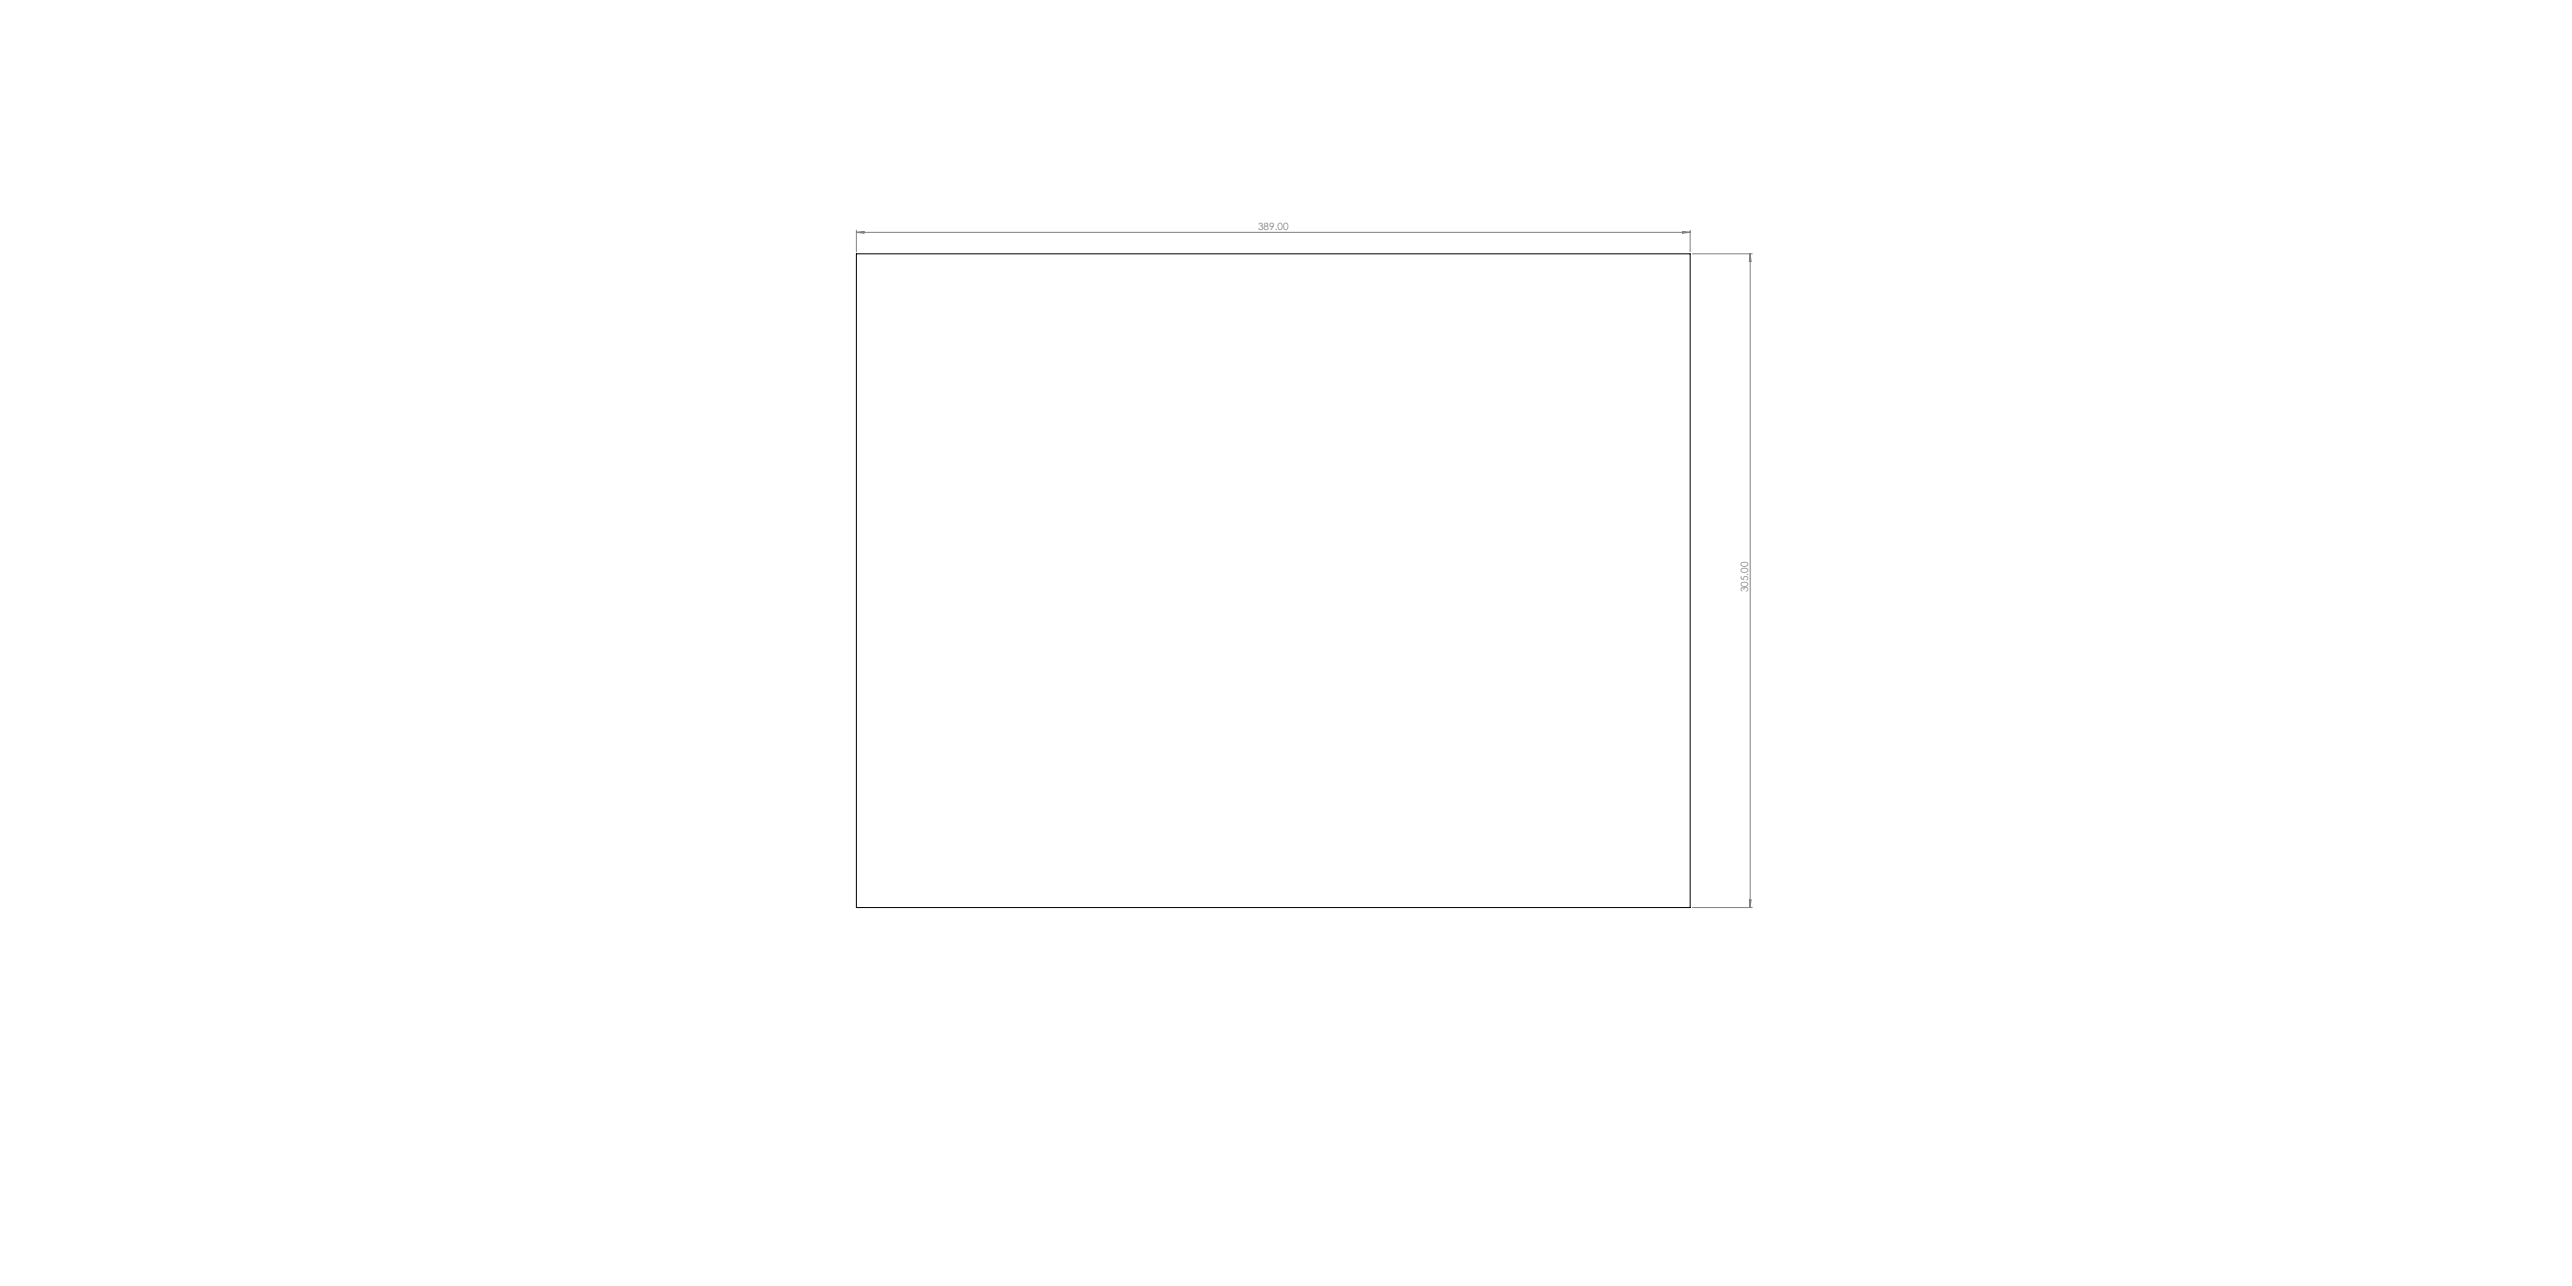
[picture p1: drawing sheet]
<svg xmlns="http://www.w3.org/2000/svg" width="1200mm" height="600mm" viewBox="0 0 1200 600" stroke-linecap="round" stroke-linejoin="round" font-family="sans-serif">
<defs><g id="words">
<g font-size="4.7" fill="#808080">
<text x="587" y="107">389.00</text>
<text x="816" y="276" transform="rotate(-90 816 276)">305.00</text>
</g>
</g></defs>
<path d="M400 118h389v305h-389z" fill="none" stroke="#000" stroke-width=".47"/>
<path d="M400 107v10M400 108h389M400 108h3v1zM785 108h4l-4 1zM789 107v10M790 118h28M817 118v305M817 118v4h-1zM816 420h1v3zM790 423h28" fill="none" stroke="#808080" stroke-width=".47"/>
<use href="#words"/>
</svg>
